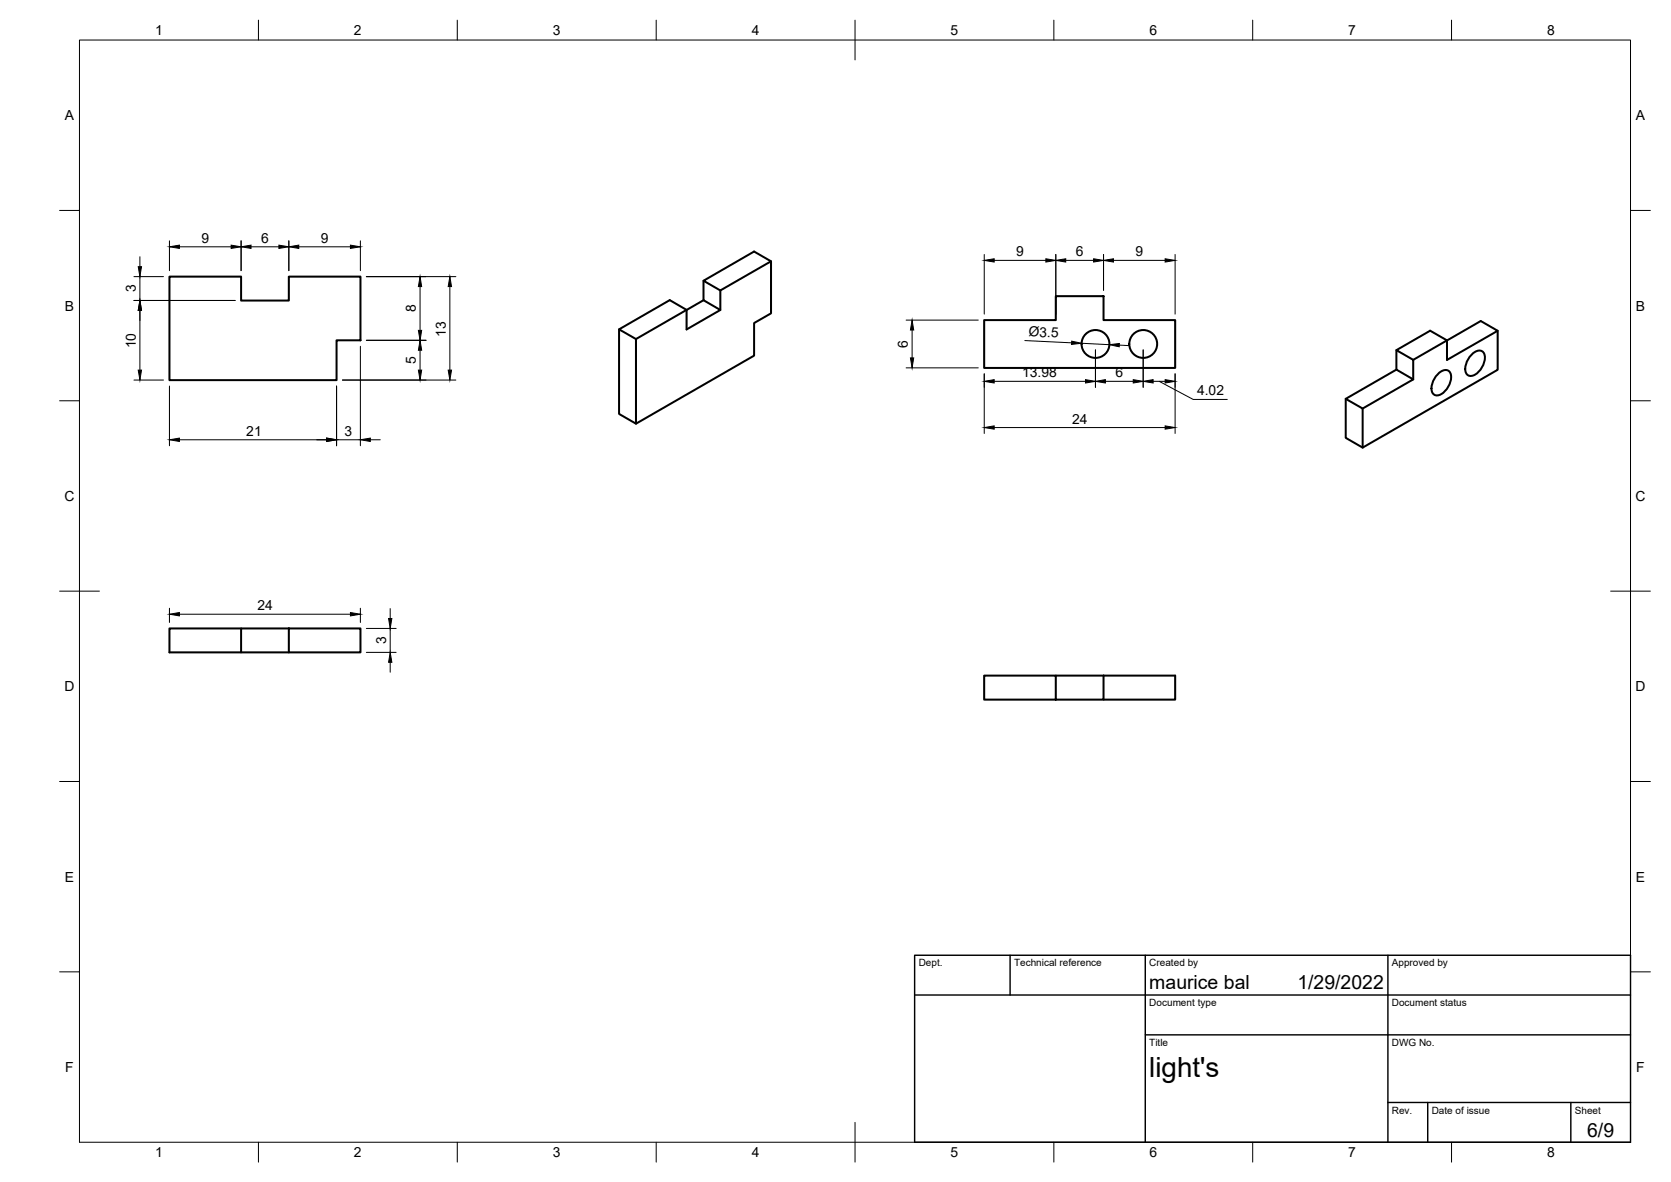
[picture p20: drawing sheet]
<svg xmlns="http://www.w3.org/2000/svg" width="420mm" height="297mm" viewBox="0 0 420 297" stroke-linecap="round" stroke-linejoin="round" font-family="sans-serif">
<defs><g id="words">
<text font-size="7" x="289" y="270.6">light's</text>
<g font-size="4.9">
<text x="289" y="248.5">maurice bal</text>
<text x="326.2" y="248.5">1/29/2022</text>
<text x="399.1" y="285.7">6/9</text>
</g>
<g font-size="3.5">
<text x="39" y="8.8">1</text>
<text x="89" y="8.8">2</text>
<text x="139" y="8.8">3</text>
<text x="189" y="8.8">4</text>
<text x="239" y="8.8">5</text>
<text x="289" y="8.8">6</text>
<text x="339" y="8.8">7</text>
<text x="389" y="8.8">8</text>
<text x="16.3" y="30.2">A</text>
<text x="411.3" y="30.2">A</text>
<text x="50.7" y="61">9</text>
<text x="65.7" y="61">6</text>
<text x="80.6" y="61">9</text>
<text x="255.5" y="64.4">9</text>
<text x="270.5" y="64.4">6</text>
<text x="285.5" y="64.4">9</text>
<text x="34.1" y="73.5" transform="rotate(-90 34.1 73.5)">3</text>
<text x="16.3" y="78">B</text>
<text x="104.6" y="78.5" transform="rotate(-90 104.6 78.5)">8</text>
<text x="411.3" y="78">B</text>
<text x="34.1" y="87.6" transform="rotate(-90 34.1 87.6)">10</text>
<text x="112.1" y="84.6" transform="rotate(-90 112.1 84.6)">13</text>
<text x="228.3" y="87.4" transform="rotate(-90 228.3 87.4)">6</text>
<text x="258.6" y="84.5" transform="rotate(3 258.6 84.5)">Ø3.5</text>
<text x="104.6" y="91.5" transform="rotate(-90 104.6 91.5)">5</text>
<text x="257" y="94.8">13.98</text>
<text x="280.5" y="94.8">6</text>
<text x="301" y="99.3">4.02</text>
<text x="269.6" y="106.4">24</text>
<text x="61.9" y="109.5">21</text>
<text x="86.7" y="109.5">3</text>
<text x="16.2" y="125.9">C</text>
<text x="411.2" y="125.9">C</text>
<text x="64.7" y="153.4">24</text>
<text x="97.1" y="161.9" transform="rotate(-90 97.1 161.9)">3</text>
<text x="16.2" y="173.7">D</text>
<text x="411.2" y="173.7">D</text>
<text x="16.3" y="221.6">E</text>
<text x="411.3" y="221.6">E</text>
<text x="16.4" y="269.4">F</text>
<text x="411.4" y="269.4">F</text>
<text x="39" y="290.8">1</text>
<text x="89" y="290.8">2</text>
<text x="139" y="290.8">3</text>
<text x="189" y="290.8">4</text>
<text x="239" y="290.8">5</text>
<text x="289" y="290.8">6</text>
<text x="339" y="290.8">7</text>
<text x="389" y="290.8">8</text>
</g>
<g font-size="2.5">
<text x="231" y="242.9">Dept.</text>
<text x="255" y="242.9">Technical reference</text>
<text x="289" y="242.9">Created by</text>
<text x="350" y="242.9">Approved by</text>
<text x="289" y="252.8">Document type</text>
<text x="350" y="252.8">Document status</text>
<text x="289" y="262.9">Title</text>
<text x="350" y="262.9">DWG No.</text>
<text x="350" y="279.9">Rev.</text>
<text x="360" y="279.9">Date of issue</text>
<text x="396" y="279.9">Sheet</text>
</g>
</g></defs>
<!-- layer: Visible -->
<g fill="none" stroke="#000" stroke-width=".51">
<path d="M42.6 69.5h18v6h12v-6h18v16h-6v10h-42zM176.9 70.6v4.8l4.2 2.5-8.5 4.9v-4.9l-4.2-2.5-12.7 7.4 4.2 2.4v21.3M176.9 75.4l-17 9.8M181.1 77.9v-4.9l-4.2-2.4 12.7-7.4 4.3 2.5v13l-4.3 2.5v8.2l-29.7 17.1-4.2-2.5v-21.2M193.9 65.7l-12.8 7.3M247.5 80.4h18v-6h12v6h18v12.1h-48zM351.1 92.9l-12.7 7.3 4.2 2.5v9.8M351.1 88v4.9l4.2 2.4-12.7 7.4M355.3 90.4l8.5-4.9-4.2-2.4-8.5 4.9 4.2 2.4v4.9M361.3 94.2a2.28 2.28 0 0 1 3-.9 3.4 3.4 0 0 1-.3 4.2 3.1 3.1 0 0 1-3.1 1.8 2.29 2.29 0 0 1-.7-3.1zM363.8 85.5l8.5-4.8 4.3 2.4-12.8 7.4zM369.8 89.3a2.28 2.28 0 0 1 3-.9 3.4 3.4 0 0 1-.4 4.2 3.1 3.1 0 0 1-3.1 1.8 2.29 2.29 0 0 1-.6-3.1z"/>
<path d="M376.6 83.1v9.8l-34 19.6-4.2-2.5v-9.8M60.6 157.9h-18v6h18v-6h12M72.6 157.9h18v6h-18zM60.6 163.9h12M247.5 169.8h18v6h-18zM265.5 169.8h30v6h-18M277.5 169.8v6h-12"/>
<circle cx="275.5" cy="86.4" r="3.5"/>
<circle cx="287.5" cy="86.4" r="3.5"/>
</g>
<!-- layer: Border -->
<g fill="none" stroke="#000" stroke-width=".25">
<path d="M20 10.1h390v276.9h-390zM65 5.1v5M115 5.1v5M165 5.1v5M215 5.1v10M265 5.1v5M315 5.1v5M365 5.1v5M15 52.9h5M410 52.9h5M15 100.7h5M410 100.7h5"/>
<path d="M15 148.6h10M405 148.6h10M15 196.4h5M410 196.4h5M15 244.2h5M410 244.2h5M65 287v5M115 287v5M165 287v5M215 282.1v9.9M265 287v5M315 287v5"/>
<path d="M365 287v5"/>
</g>
<!-- layer: TitleBlock -->
<path d="M230 240.1h180v46.9h-180zM230 250h180M254 240.1v9.9M288 240.1v46.9M349 240.1v46.9M288 260.1h122M349 277.1h61M359 277.1v9.9M395 277.1v9.9" fill="none" stroke="#000" stroke-width=".36"/>
<!-- layer: Dimensions -->
<g fill="none" stroke="#000" stroke-width=".25">
<path d="M33.7 69.5h7.4M33.7 75.5h25.4M35.2 64.5v2.5M35.2 69.5v6M35.2 78v15M42.6 60.5v7.5M45.1 62h13M60.6 60.5v7.5M63.1 62h7M72.6 60.5v7.5M75.1 62h13M90.6 60.5v7.5"/>
<path d="M92.1 69.5h22.5M105.6 72v11M113.1 72v21M247.5 64v14.9M250 65.4h13M265.5 64v14.9M268 65.4h7M277.5 64v8.9M280 65.4h13M295.5 64v14.9M33.7 95.5h7.4M42.6 97v15"/>
<path d="M84.6 97v15M86.1 95.5h28.5M90.6 87v25M92.1 85.5h15M105.6 88v5M227.8 92.4h18.2M227.8 80.4h18.2M229.3 82.9v7M247.5 93.9v15M250 95.8h22.9M257.7 85.6l11.8 .6M271.9 86.3l7 .3"/>
<path d="M275.4 87.9v9.4M277.9 95.8h7M281.4 86.7l2.5 .2M287.4 87.9v9.4M289.9 95.8h3.1M291.5 95.8l8.5 4.6h8.6M295.5 93.9v15M45.1 110.5h37M84.6 110.5h6M93.1 110.5h2.5M250 107.4h43M42.6 152.9v3.5"/>
<path d="M45.1 154.4h43M90.6 152.9v3.5M92.1 157.9h7.5M98.1 152.9v2.5M98.1 157.9v6M92.1 163.9h7.5M98.1 166.4v2.5"/>
</g>
<g fill="#000" stroke="#000" stroke-width=".25">
<path d="M34.8 67h.8l-.4 2.5zM35.2 75.5l.4 2.5h-.8zM42.6 62l2.5-.4v.8zM58.1 61.6l2.5 .4-2.5 .4zM60.6 62l2.5-.4v.8zM70.1 61.6l2.5 .4-2.5 .4zM72.6 62l2.5-.4v.8zM88.1 61.6l2.5 .4-2.5 .4zM105.6 69.5l.4 2.5h-.8zM113.1 69.5l.4 2.5h-.8zM247.5 65.4l2.5-.4v.9zM263 65l2.5 .4-2.5 .5z"/>
<path d="M265.5 65.4l2.5-.4v.9zM275 65l2.5 .4-2.5 .5zM277.5 65.4l2.5-.4v.9zM293 65l2.5 .4-2.5 .5zM34.8 93h.8l-.4 2.5zM105.2 83h.8l-.4 2.5zM105.6 85.5l.4 2.5h-.8zM105.2 93h.8l-.4 2.5zM112.7 93h.8l-.4 2.5zM228.9 89.9h.8l-.4 2.5zM229.3 80.4l.4 2.5h-.8zM247.5 95.8l2.5-.4v.9z"/>
<path d="M269.5 85.7l2.4 .6-2.5 .3zM272.9 95.4l2.5 .4-2.5 .5zM275.4 95.8l2.5-.4v.9zM278.9 86.6l2.6-.3-.1 .9zM284.9 95.4l2.5 .4-2.5 .5zM287.4 95.8l2.5-.4v.9zM293 95.4l2.5 .4-2.5 .5zM42.6 110.5l2.5-.4v.8zM82.1 110.1l2.5 .4-2.5 .4zM90.6 110.5l2.5-.4v.8zM247.5 107.4l2.5-.4v.9zM293 107l2.5 .4-2.5 .5z"/>
<path d="M42.6 154.4l2.5-.5v.9zM88.1 153.9l2.5 .5-2.5 .4zM97.7 155.4h.8l-.4 2.5zM98.1 163.9l.4 2.5h-.8z"/>
</g>
<use href="#words"/>
</svg>
